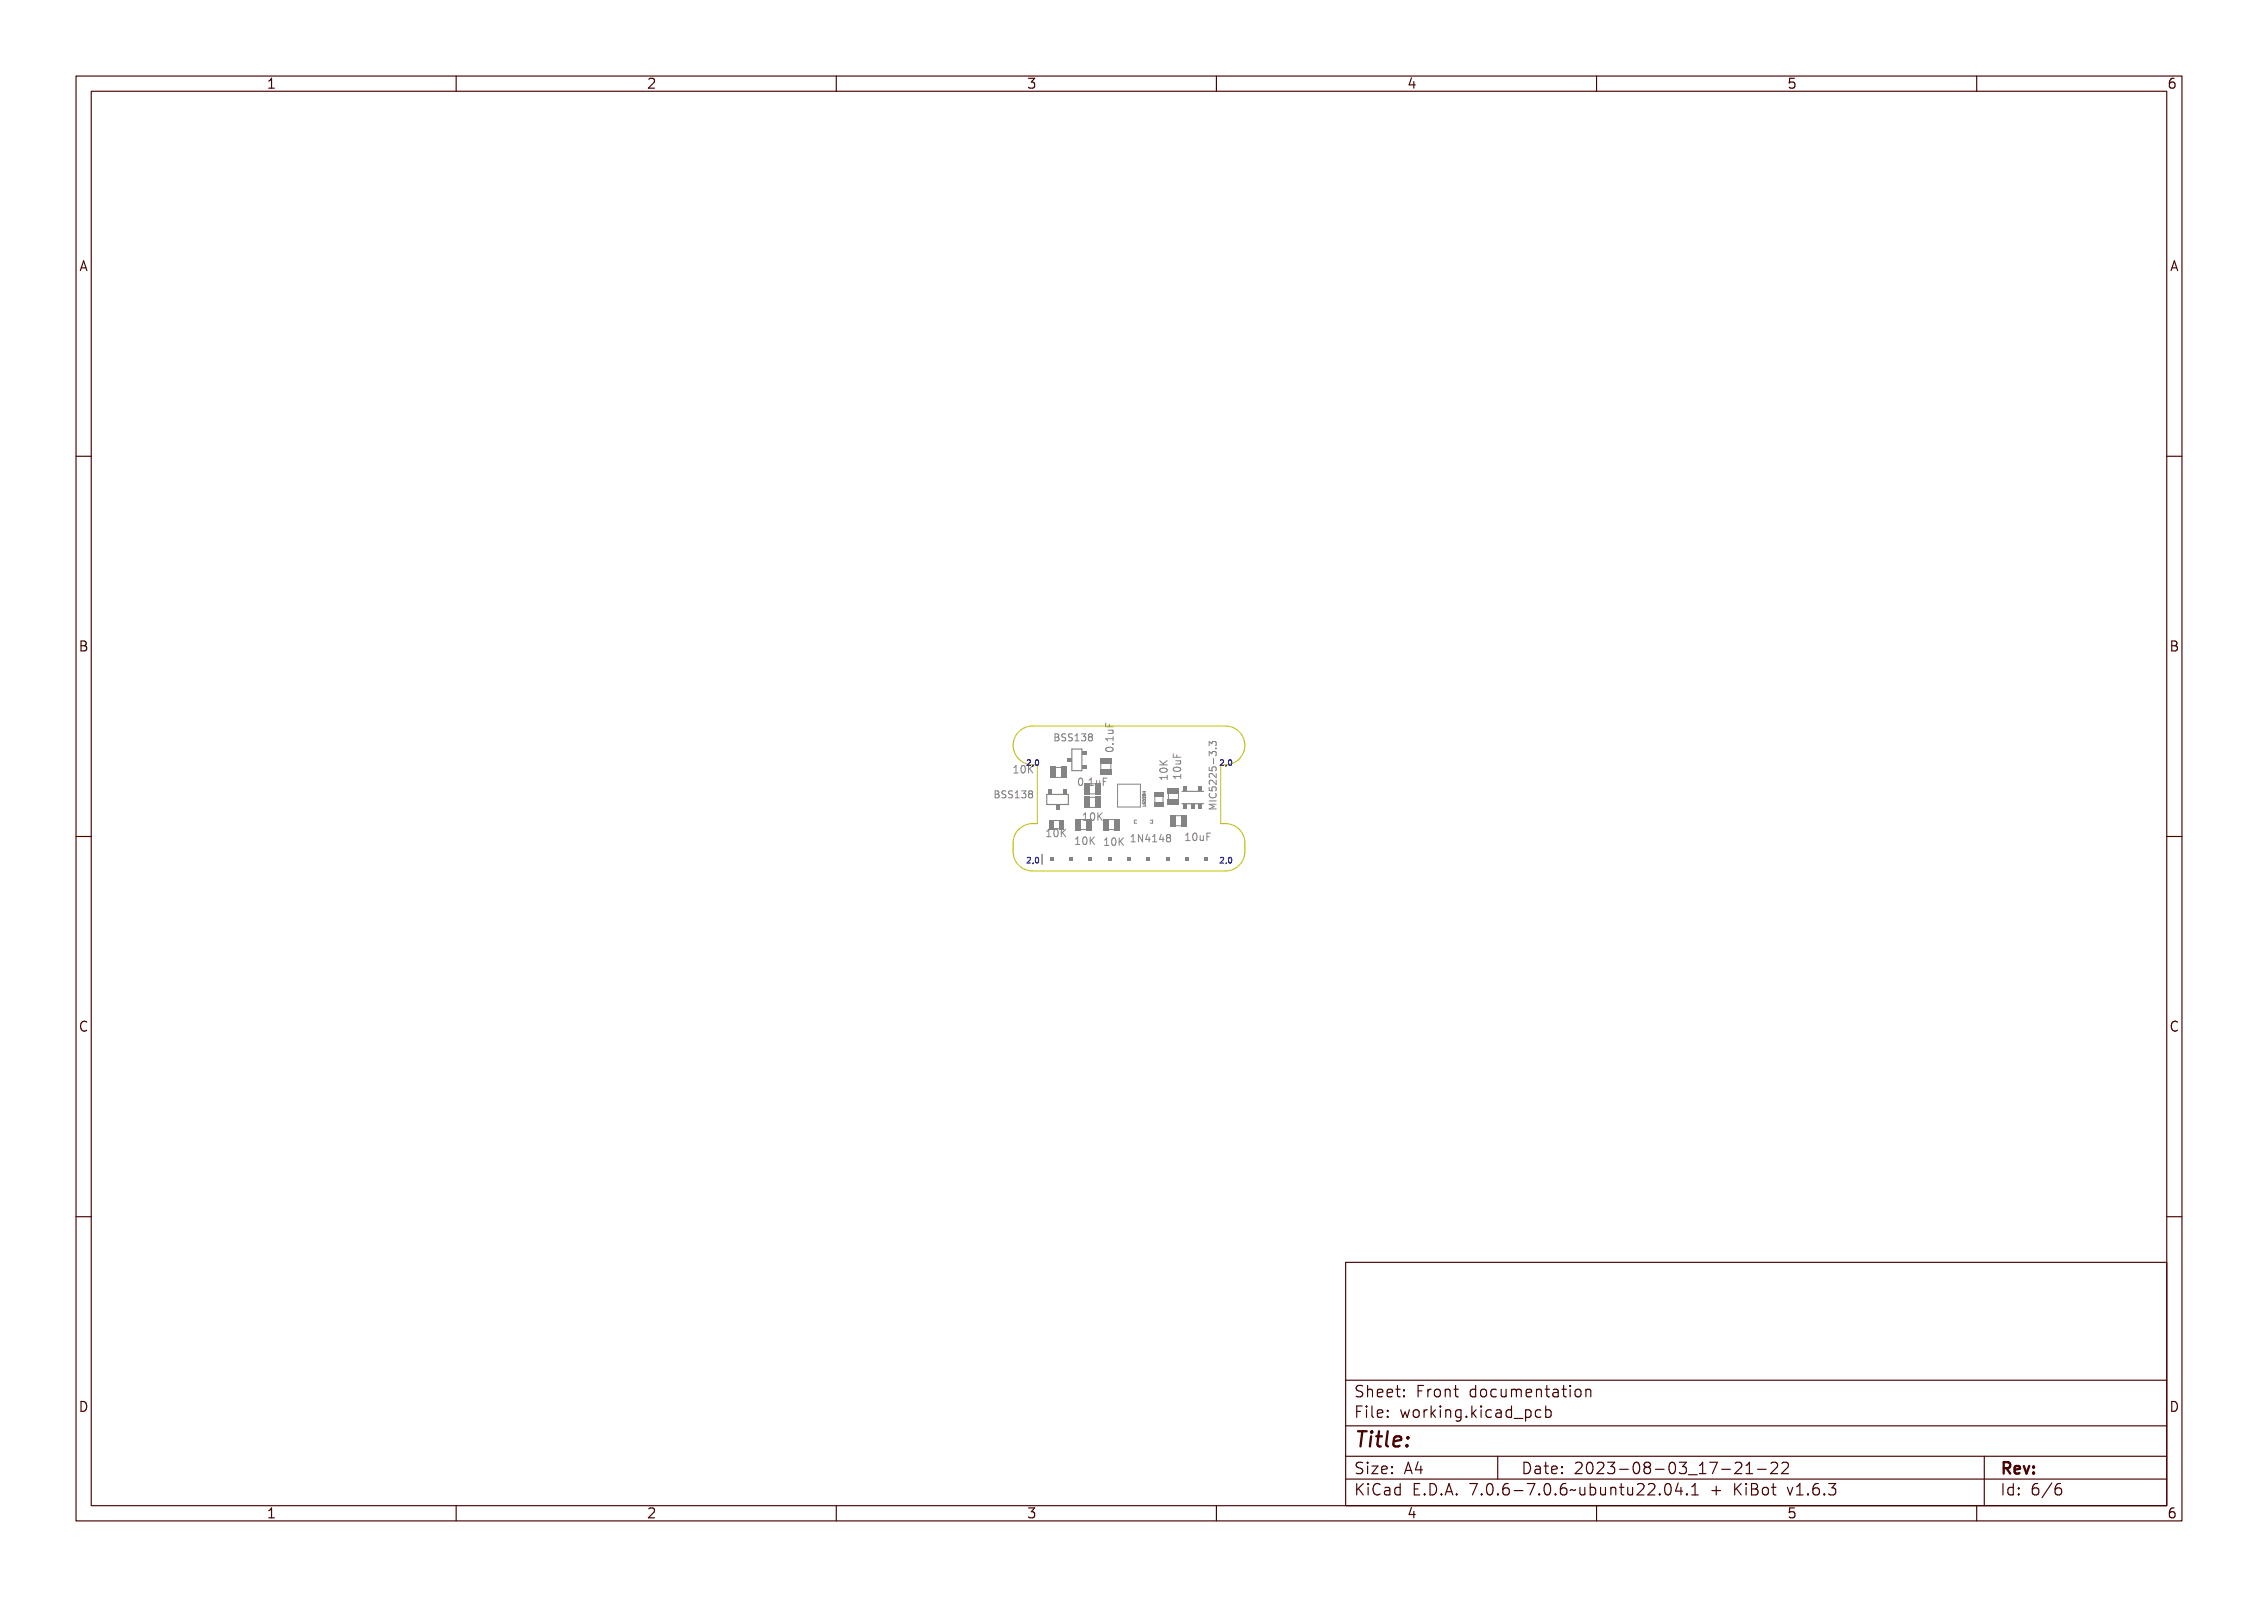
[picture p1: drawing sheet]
<svg xmlns="http://www.w3.org/2000/svg" width="297mm" height="210mm" viewBox="0 0 297 210" stroke-linecap="round" stroke-linejoin="round" font-family="sans-serif">
<defs><g id="words">
<text font-size="2.7" fill="#480000" x="178" y="190.3">Title:</text>
<g font-size="2" fill="#480000">
<text x="178" y="183.7">Sheet: Front documentation</text>
<text x="178" y="186.5">File: working.kicad_pcb</text>
<text x="178" y="193.9">Size: A4</text>
<text x="178" y="196.6">KiCad E.D.A. 7.0.6-7.0.6~ubuntu22.04.1 + KiBot v1.6.3</text>
<text x="200" y="193.9">Date: 2023-08-03_17-21-22</text>
<text x="263" y="196.6">Id: 6/6</text>
<text x="263" y="193.9">Rev:</text>
</g>
<g font-size="1.7" fill="#480000">
<text x="35" y="11.7">1</text>
<text x="85" y="11.7">2</text>
<text x="135" y="11.7">3</text>
<text x="185" y="11.7">4</text>
<text x="235" y="11.7">5</text>
<text x="285" y="11.7">6</text>
<text x="10.5" y="35.7">A</text>
<text x="285.5" y="35.7">A</text>
<text x="10.5" y="85.6">B</text>
<text x="285.5" y="85.6">B</text>
<text x="10.5" y="135.7">C</text>
<text x="285.5" y="135.7">C</text>
<text x="10.5" y="185.6">D</text>
<text x="285.5" y="185.6">D</text>
<text x="35" y="199.7">1</text>
<text x="85" y="199.7">2</text>
<text x="135" y="199.7">3</text>
<text x="185" y="199.7">4</text>
<text x="235" y="199.7">5</text>
<text x="285" y="199.7">6</text>
</g>
<g font-size="1.3" fill="#848484">
<text x="133.7" y="101.7">10K</text>
<text x="141.6" y="103.3">0.1uF</text>
<text x="142.3" y="107.9">10K</text>
<text x="153.6" y="102.7" transform="rotate(-90 153.6 102.7)">10K</text>
<text x="155.3" y="102.6" transform="rotate(-90 155.3 102.6)">10uF</text>
<text x="138" y="110.1">10K</text>
<text x="141.3" y="111.1">10K</text>
<text x="145.1" y="111.2">10K</text>
<text x="148.6" y="110.7">1N4148</text>
<text x="155.7" y="110.6">10uF</text>
</g>
<g font-size="1.2" fill="#848484">
<text x="139.5" y="97.5">BSS138</text>
<text x="131.6" y="105">BSS138</text>
</g>
<g font-size="1" fill="#000084">
<text x="134.9" y="100.8">2,0</text>
<text x="160.3" y="100.8">2,0</text>
<text x="134.9" y="113.6">2,0</text>
<text x="160.3" y="113.6">2,0</text>
</g>
</g></defs>
<g fill="none" stroke="#848484" stroke-width=".13">
<path d="M138.8 96.9h.3M139.1 96.9l.1 .1M139.2 96.5h-.4v.9h.4M139.2 96.9h-.1M139.6 96.6h.3a.22 .22 0 0 1 .2 .1 .22 .22 0 0 1-.1 .3 .25 .25 0 0 1 .2 .3 .25 .25 0 0 1-.3 .2h-.3zM139.7 97h.2a.17 .17 0 0 1 .2 .2 .17 .17 0 0 1-.2 .2h-.2zM139.7 96.7h.2a.14 .14 0 0 1 .1 .1 .14 .14 0 0 1-.1 .1h-.2zM140.4 96.6h.3h.1v.1a.19 .19 0 0 0-.2-.1 .19 .19 0 0 0-.1 .3 .3 .3 0 0 1 .4 .2 .3 .3 0 0 1-.2 .4 .3 .3 0 0 1-.4-.2 .21 .21 0 0 0 .3 .1 .21 .21 0 0 0 .1-.3 .29 .29 0 0 1-.3-.1 .29 .29 0 0 1 0-.4zM141.1 96.6h.3h.2v.1a.19 .19 0 0 0-.3-.1 .19 .19 0 0 0-.1 .3 .3 .3 0 0 1 .4 .2 .3 .3 0 0 1-.2 .4 .3 .3 0 0 1-.3-.2 .21 .21 0 0 0 .3 .1 .21 .21 0 0 0 0-.3 .29 .29 0 0 1-.3-.1 .29 .29 0 0 1 0-.4zM141.9 96.6h.3v.8h.2v.1h-.5v-.1h.2v-.7h-.2zM142.6 96.6a.27 .27 0 0 1 .4 0 .27 .27 0 0 1-.1 .4 .28 .28 0 0 1 .1 .4 .28 .28 0 0 1-.5-.1 .21 .21 0 0 0 .4 .1 .21 .21 0 0 0 0-.4h-.2v-.1h.1a.17 .17 0 0 0 .1-.2 .17 .17 0 0 0-.3 0zM143.4 96.6a.25 .25 0 0 1 .4 0 .25 .25 0 0 1-.1 .4 .26 .26 0 0 1 .1 .4 .26 .26 0 0 1-.4 0 .26 .26 0 0 1 .1-.4l-.2-.1z"/>
<path d="M145.4 95.1v.5h1M145.5 98.4a.58 .58 0 0 1 .9 .2 .56 .56 0 0 1-1-.1zM145.5 97h.8v-.2h.1v.5h-.1v-.2h-.7l.1 .2h-.2zM145.5 95.2h.1v.4h.3v-.4h.1v.4h.4v.1h-.9zM145.6 98.4h.2a.53 .53 0 0 1 .7 .2 .55 .55 0 0 1-.5 .4 .55 .55 0 0 1-.5-.4zM145.6 98.6l.5-.1 .3 .1a.52 .52 0 0 1-.8 0zM145.7 96h.7v.1h-.1a.23 .23 0 0 1 .2 .3 .23 .23 0 0 1-.3 .2h-.5v-.2h.6l.1-.1-.2-.2h-.5zM145.8 96h.6M145.9 95.2v.4M146.3 97.8h.1v.1h-.1zM146.3 96l.1 .2v.2h-.6M146.3 97.8h.1"/>
<path d="M146.4 96.9v.5M146.4 97.1h-1l.3 .3M154.4 99.5h.1v.5h.3v-.4h.1v.4h.4v.1h-.9zM159 98.1v-.6l.4 .3 .1-.3h.4l.1 .2-.1 .4M159 99.4v-.6l.4 .3 .1-.2h.4l.1 .1-.1 .4M159.2 98.7l.2-.1 .1 .2a.28 .28 0 0 1 .5-.1 .28 .28 0 0 1-.1 .5 .21 .21 0 0 0 0-.4 .21 .21 0 0 0-.3 0v.2h-.1v-.1a.17 .17 0 0 0-.3-.1 .17 .17 0 0 0 0 .3h-.1zM159.6 99.7v.7M159.8 99.5h.2v.2h-.2zM159.9 98.4h.1M130.9 104.4h.3M131.2 104.4l.1 .1M131.3 104h-.4v.9h.4"/>
<path d="M131.3 104.4h-.1M131.7 104.1h.3a.22 .22 0 0 1 .3 .1 .22 .22 0 0 1-.2 .3 .25 .25 0 0 1 .2 .3 .25 .25 0 0 1-.3 .2h-.3zM131.8 104.5h.2a.17 .17 0 0 1 .2 .2 .17 .17 0 0 1-.2 .2h-.2zM131.8 104.2h.2a.14 .14 0 0 1 .1 .1 .14 .14 0 0 1-.1 .1h-.2zM132.5 104.1l.3-.1 .2 .1v.1a.19 .19 0 0 0-.3-.1 .19 .19 0 0 0-.1 .3 .3 .3 0 0 1 .4 .2 .3 .3 0 0 1-.2 .4 .3 .3 0 0 1-.4-.2 .21 .21 0 0 0 .3 .1 .21 .21 0 0 0 .1-.3 .29 .29 0 0 1-.3-.1 .29 .29 0 0 1 0-.4zM133.3 104.1l.2-.1 .2 .1v.1a.19 .19 0 0 0-.3-.1 .19 .19 0 0 0 0 .3 .3 .3 0 0 1 .3 .2 .3 .3 0 0 1-.1 .4 .3 .3 0 0 1-.4-.2 .21 .21 0 0 0 .3 .1 .21 .21 0 0 0 .1-.3 .29 .29 0 0 1-.4-.1 .29 .29 0 0 1 .1-.4zM133.4 101.6h.5M133.5 100.9h-.1M133.8 100.8l.4-.1v.9h.2v.1h-.5v-.1h.2v-.8l-.3 .1zM134 104.1h.3v.8h.2v.1h-.5v-.1h.2v-.7h-.2zM134.6 100.8a.28 .28 0 0 1 .4-.1 .28 .28 0 0 1 .2 .3 .53 .53 0 0 1-.3 .7h-.2a.69 .69 0 0 1-.1-.9zM134.7 104.1a.27 .27 0 0 1 .4 0 .27 .27 0 0 1-.1 .4 .28 .28 0 0 1 .1 .4 .28 .28 0 0 1-.4-.1 .21 .21 0 0 0 .3 .1 .21 .21 0 0 0 0-.4h-.2v-.1h.1a.17 .17 0 0 0 .1-.2 .17 .17 0 0 0-.3 0z"/>
<path d="M134.8 100.8h.1a.52 .52 0 0 1 0 .8l-.2-.2zM135.4 100.7h.1v.5l.4-.5h.1l-.3 .4 .4 .6h-.2l-.3-.5-.1 .1v.4h-.1zM135.5 104.1a.25 .25 0 0 1 .4 0 .25 .25 0 0 1-.1 .4 .26 .26 0 0 1 .1 .4 .26 .26 0 0 1-.4 0 .26 .26 0 0 1 .1-.4l-.2-.2zM137.7 110h.5M137.8 109.3h-.1M138.2 109.2l.3-.1v.9h.2v.1h-.5v-.1h.2v-.8l-.2 .1zM139 109.2a.28 .28 0 0 1 .3-.1 .28 .28 0 0 1 .2 .3 .53 .53 0 0 1-.3 .7h-.1a.69 .69 0 0 1-.1-.9zM139.1 109.2h.1a.52 .52 0 0 1 0 .8l-.2-.2zM139.7 109.1h.1v.4l.4-.4h.2l-.4 .4 .4 .6h-.2l-.3-.5-.1 .1v.4h-.1zM141.4 110.2l.4-.1v.9h.2v.1h-.6v-.1h.2v-.8l-.2 .1zM141.8 102.5a.28 .28 0 0 1 .3-.1 .28 .28 0 0 1 .2 .2 .53 .53 0 0 1-.3 .8 .56 .56 0 0 1-.2-.9zM142 102.5a.51 .51 0 0 1 0 .8l-.1-.3z"/>
<path d="M142.2 110.2a.28 .28 0 0 1 .3-.1 .28 .28 0 0 1 .2 .3 .53 .53 0 0 1-.2 .7h-.2a.69 .69 0 0 1-.1-.9zM142.4 110.2h.1a.52 .52 0 0 1 0 .8l-.2-.2zM142.4 107h.4v.8h.2v.1h-.5v-.1h.2v-.7h-.3zM142.7 103.1h.2v.2h-.2zM142.9 110.1h.2v.5l.4-.5h.1l-.4 .4 .4 .6h-.1l-.3-.5-.1 .1v.4h-.2zM143.2 107.1a.28 .28 0 0 1 .4-.2 .28 .28 0 0 1 .2 .3 .53 .53 0 0 1-.3 .7h-.2a.69 .69 0 0 1-.1-.8zM143.4 102.4h.3v.8h.2v.1h-.5v-.1h.2v-.7h-.2zM143.4 107.1l.1-.1a.52 .52 0 0 1 0 .8l-.2-.2zM143.9 107h.2v.4l.4-.4h.1l-.3 .3 .3 .6h-.1l-.3-.5-.1 .1v.4h-.2zM144.1 102.6h.1v.5l.2 .2 .1-.2v-.5h.2v.7h-.2v-.1a.23 .23 0 0 1-.2 .1 .23 .23 0 0 1-.2-.2zM144.9 102.4h.6v.1h-.4v.3h.4v.1h-.4v.4h-.2zM145.2 110.3h.4v.8h.2v.1h-.6v-.1h.2v-.7h-.2z"/>
<path d="M146 110.4a.28 .28 0 0 1 .3-.2 .28 .28 0 0 1 .2 .3 .53 .53 0 0 1-.2 .7h-.2a.69 .69 0 0 1-.1-.8zM146.2 110.4l.1-.1a.52 .52 0 0 1 0 .8l-.2-.2zM146.7 110.3h.2v.4l.4-.4h.1l-.3 .3 .3 .6h-.1l-.3-.5-.1 .1v.4h-.2zM148.7 109.9l.3-.1v.8h.2v.1h-.5v-.1h.2v-.7l-.2 .1zM149.4 109.8h.2l.3 .8v-.8h.1v.9h-.1l-.4-.7v.7h-.1zM150.3 104.3h.4M150.3 104.1h.4M150.3 104.5a.18 .18 0 0 1 .3-.1 .18 .18 0 0 1 .1 .2h-.3zM150.3 105.5a.17 .17 0 0 0 .2 .2 .17 .17 0 0 0 .1-.2l-.1 .1M150.3 105h.1M150.4 105.2a.19 .19 0 0 1 .2 0 .19 .19 0 0 1 .1 .2h-.4zM150.4 106h.3v-.1v.2z"/>
<path d="M150.4 104.4h.3l-.1 .1v.1h.1h-.3h.1v-.1zM150.4 104.8a.17 .17 0 0 1 .2-.1 .17 .17 0 0 1 .1 .2h-.3zM150.4 105.6a.12 .12 0 0 0 .1 .2 .14 .14 0 0 0 .2-.2l-.2 .1v-.1h.2a.17 .17 0 0 1-.1 .2 .17 .17 0 0 1-.2-.2zM150.4 105h.1l.2 .2v-.2v.2l-.2-.1-.1 .1zM150.4 104.8h.3l-.2 .1zM150.4 105.3h.3v.2h-.3zM150.4 105.4h.3v.1h-.3zM150.5 104.1v.2M150.5 109.8h.2v.6h.1v.1h-.1v.2h-.1v-.2h-.4zM150.6 109.9v.5h-.3zM150.7 104.8v.2l-.3-.2-.1 .1v.1M150.7 105.8v.2h-.4"/>
<path d="M151 109.9l.3-.1v.8h.2v.1h-.5v-.1h.2v-.7l-.2 .1zM152.1 109.8h.1v.6h.1v.1h-.1v.2h-.1v-.2h-.4zM152.1 109.9v.5h-.3zM152.6 109.9a.26 .26 0 0 1 .4-.1 .26 .26 0 0 1-.1 .4 .26 .26 0 0 1 .1 .5 .26 .26 0 0 1-.4 0 .26 .26 0 0 1 .1-.5l-.2-.1zM152.6 102.2h.9v-.2h.1v.5h-.1v-.2h-.8l.1 .3h-.1zM152.6 100.4l.4 .3 .6-.4v.2l-.5 .3 .1 .1h.4v.1h-1v-.1h.4l-.4-.4zM152.7 101.5l.6-.1 .2 .1a.52 .52 0 0 1-.8 0zM152.7 101.3l.2-.1a.53 .53 0 0 1 .7 .3 .55 .55 0 0 1-.5 .3 .55 .55 0 0 1-.5-.3zM153.5 110.1l.1 .1M153.5 109.8l.3-.1 .1 .1 .1 .2-.2 .2M153.6 110.2h.2M153.6 110.2h-.1"/>
<path d="M153.8 110.2l.2 .1-.1 .3-.1 .1h-.3M154.4 102.1h.8v-.2h.1v.5h-.1v-.2h-.7l.1 .2h-.2zM154.5 101.2l.2-.1a.53 .53 0 0 1 .7 .3 .55 .55 0 0 1-.5 .3 .55 .55 0 0 1-.5-.3zM154.5 101.3l.5-.1 .3 .2a.52 .52 0 0 1-.8 0zM154.6 100.3h.7v.2h-.1a.23 .23 0 0 1 .1 .3 .23 .23 0 0 1-.2 .1h-.5v-.1h.6l.1-.2-.2-.1h-.5zM155.9 109.7l.3-.1v.9h.2v.1h-.5v-.1h.2v-.8l-.2 .1zM156.7 109.7a.28 .28 0 0 1 .3-.1 .28 .28 0 0 1 .2 .3 .53 .53 0 0 1-.3 .7 .56 .56 0 0 1-.2-.9zM156.8 109.7h.1a.51 .51 0 0 1 0 .8l-.1-.2zM157.4 109.9h.2v.5l.1 .1 .2-.1v-.5h.1v.7h-.1v-.1a.23 .23 0 0 1-.3 .1 .23 .23 0 0 1-.2-.3zM158.2 109.6h.6v.1h-.4v.3h.4v.1h-.4v.5h-.2zM159 105.3h1M159 100.9v.4l.5 .1-.1-.2v-.3l.2-.1 .3 .1 .1 .1-.1 .4"/>
<path d="M159 103.5v.5h.5l-.1-.1v-.3l.2-.1h.3l.1 .1-.1 .4M159.1 106h.9v.1h-.8l.5 .1v.1l-.5 .2h.8v.1h-.9v-.2l.5-.1-.5-.2zM159.1 105.3h.1v.2h.7v-.2h.1v.5h-.1v-.2h-.7v.2h-.1zM159.1 103.9h.1v.3h.2a.33 .33 0 0 1 .4-.4 .33 .33 0 0 1 .2 .5h-.1a.23 .23 0 0 0 0-.3 .23 .23 0 0 0-.3 0 .23 .23 0 0 0 0 .3h-.5zM159.1 101.6h.1v.4h.2a.33 .33 0 0 1 .4-.4 .33 .33 0 0 1 .2 .5h-.1a.23 .23 0 0 0 0-.3 .23 .23 0 0 0-.3-.1 .23 .23 0 0 0 0 .4h-.5zM159.1 104.4a.44 .44 0 0 0 .3 .6 .44 .44 0 0 0 .6-.5l-.1-.1M159.1 104.5h.2l-.1 .2a.34 .34 0 0 0 .4 .3 .34 .34 0 0 0 .3-.5h.1a.42 .42 0 0 1-.1 .5 .42 .42 0 0 1-.5 .1l-.3-.2zM159.2 100.2l.2-.1 .1 .2a.28 .28 0 0 1 .5-.1 .28 .28 0 0 1-.1 .5 .21 .21 0 0 0 0-.4 .21 .21 0 0 0-.3 0v.2h-.1v-.1a.17 .17 0 0 0-.3-.1 .17 .17 0 0 0 0 .3h-.1zM159.2 103.1a.56 .56 0 0 1 .7 .4v-.4h.1v.5l-.3-.2a.25 .25 0 0 0-.2-.2 .25 .25 0 0 0-.3 .2l.1 .2h-.1l-.1-.1zM159.2 102.4a.56 .56 0 0 1 .7 .3v-.4h.1v.6l-.3-.2a.25 .25 0 0 0-.2-.3 .25 .25 0 0 0-.3 .3l.1 .2h-.1l-.1-.2zM159.6 100.9h.1v.4h-.1zM160 105.8h-1l.7 .3-.7 .3h1"/>
<path d="M160 101.7v.6l-.7-.6-.3 .2 .1 .3M160 102.6v.6l-.7-.6-.3 .2 .1 .3"/>
<circle cx="143.6" cy="97.2" r=".18"/>
<circle cx="143.6" cy="96.8" r=".15"/>
<circle cx="146" cy="98.6" r=".09"/>
<circle cx="134.9" cy="101.2" r=".09"/>
<circle cx="135.7" cy="104.7" r=".18"/>
<circle cx="135.7" cy="104.3" r=".15"/>
<circle cx="139.2" cy="109.6" r=".09"/>
<circle cx="142" cy="102.9" r=".09"/>
<circle cx="142.4" cy="110.6" r=".09"/>
<circle cx="143.5" cy="107.4" r=".09"/>
<circle cx="146.3" cy="110.7" r=".09"/>
<circle cx="150.5" cy="104.8" r=".03"/>
<circle cx="152.8" cy="110" r=".16"/>
<circle cx="152.8" cy="110.5" r=".18"/>
<circle cx="153.1" cy="101.5" r=".09"/>
<circle cx="154.9" cy="101.4" r=".09"/>
<circle cx="156.9" cy="110.1" r=".09"/>
</g>
<path d="M137.1 112.4v1.2" fill="none" stroke="#848484" stroke-width=".2"/>
<g fill="#848484">
<path d="M138.1 112.8h.5v.5h-.5z" fill-rule="evenodd"/>
<path d="M140.6 112.8h.5v.5h-.5z" fill-rule="evenodd"/>
<path d="M143.2 112.8h.5v.5h-.5z" fill-rule="evenodd"/>
<path d="M145.7 112.8h.5v.5h-.5z" fill-rule="evenodd"/>
<path d="M148.2 112.8h.6v.5h-.6z" fill-rule="evenodd"/>
<path d="M150.8 112.8h.5v.5h-.5z" fill-rule="evenodd"/>
<path d="M153.3 112.8h.5v.5h-.5z" fill-rule="evenodd"/>
<path d="M155.9 112.8h.5v.5h-.5z" fill-rule="evenodd"/>
<path d="M158.4 112.8h.5v.5h-.5z" fill-rule="evenodd"/>
</g>
<path d="M143.3 106.2h.8M143.3 104.9h.7" fill="none" stroke="#848484" stroke-width=".13"/>
<g fill="#848484">
<path d="M144 104.8h.8v1.4h-.8z" fill-rule="evenodd"/>
<path d="M142.6 104.8h.7v1.4h-.7z" fill-rule="evenodd"/>
</g>
<path d="M149.5 107.9h-.3v.4h.3M151.3 107.9h.3v.4h-.3" fill="none" stroke="#848484" stroke-width=".13"/>
<path d="M155.5 104.1h2.8M155.5 105.7h2.8" fill="none" stroke="#848484" stroke-width=".15"/>
<g fill="#848484">
<path d="M155.7 103.4h.5v.6h-.5z" fill-rule="evenodd"/>
<path d="M155.7 105.7h.5v.7h-.5z" fill-rule="evenodd"/>
<path d="M156.6 105.7h.5v.7h-.5z" fill-rule="evenodd"/>
<path d="M157.6 103.4h.5v.6h-.5z" fill-rule="evenodd"/>
<path d="M157.6 105.7h.5v.7h-.5z" fill-rule="evenodd"/>
</g>
<path d="M138.5 107.9h1" fill="none" stroke="#848484" stroke-width=".13"/>
<g fill="#848484">
<path d="M138 107.8h.6v1.3h-.6z" fill-rule="evenodd"/>
<path d="M139.4 107.8h.6v1.3h-.6z" fill-rule="evenodd"/>
</g>
<path d="M142.2 109.1h.7" fill="none" stroke="#848484" stroke-width=".13"/>
<g fill="#848484">
<path d="M141.4 107.7h.8v1.5h-.8z" fill-rule="evenodd"/>
<path d="M142.9 107.7h.7v1.5h-.7z" fill-rule="evenodd"/>
</g>
<path d="M141 98.5h1.3v2.8h-1.3z" fill="none" stroke="#848484" stroke-width=".15"/>
<g fill="#848484">
<path d="M142.4 100.6h.5v.5h-.5z" fill-rule="evenodd"/>
<path d="M140.3 99.7h.6v.5h-.6z" fill-rule="evenodd"/>
<path d="M142.4 98.8h.5v.4h-.5z" fill-rule="evenodd"/>
</g>
<path d="M143.3 104.4h.8" fill="none" stroke="#848484" stroke-width=".13"/>
<g fill="#848484">
<path d="M142.6 103h.7v1.5h-.7z" fill-rule="evenodd"/>
<path d="M144 103h.8v1.5h-.8z" fill-rule="evenodd"/>
</g>
<path d="M154.6 107.3h.8M154.6 108.6h.8" fill="none" stroke="#848484" stroke-width=".13"/>
<g fill="#848484">
<path d="M153.9 107.2h.7v1.4h-.7z" fill-rule="evenodd"/>
<path d="M155.3 107.2h.8v1.4h-.8z" fill-rule="evenodd"/>
</g>
<path d="M153.7 104.4v.7M155 104.4v.7" fill="none" stroke="#848484" stroke-width=".13"/>
<g fill="#848484">
<path d="M153.6 105.1h1.5v.7h-1.5z" fill-rule="evenodd"/>
<path d="M153.6 103.6h1.5v.8h-1.5z" fill-rule="evenodd"/>
</g>
<path d="M145.8 107.8h.8M145.9 109.1h.7" fill="none" stroke="#848484" stroke-width=".13"/>
<g fill="#848484">
<path d="M145.1 107.7h.8v1.5h-.8z" fill-rule="evenodd"/>
<path d="M146.6 107.7h.7v1.5h-.7z" fill-rule="evenodd"/>
</g>
<path d="M138.8 100.9h.8M138.9 102.2h.7" fill="none" stroke="#848484" stroke-width=".13"/>
<g fill="#848484">
<path d="M138.1 100.8h.8v1.5h-.8z" fill-rule="evenodd"/>
<path d="M139.6 100.8h.7v1.5h-.7z" fill-rule="evenodd"/>
</g>
<path d="M151.9 104.6v1M153 104.6v1" fill="none" stroke="#848484" stroke-width=".13"/>
<g fill="#848484">
<path d="M151.8 104.1h1.3v.6h-1.3z" fill-rule="evenodd"/>
<path d="M151.8 105.5h1.3v.6h-1.3z" fill-rule="evenodd"/>
</g>
<path d="M144.8 100.5v.7M146.1 100.4v.8" fill="none" stroke="#848484" stroke-width=".13"/>
<g fill="#848484">
<path d="M144.7 99.7h1.5v.8h-1.5z" fill-rule="evenodd"/>
<path d="M144.7 101.2h1.5v.7h-1.5z" fill-rule="evenodd"/>
</g>
<path d="M137.7 104.5h2.8v1.3h-2.8z" fill="none" stroke="#848484" stroke-width=".15"/>
<g fill="#848484">
<path d="M139.8 103.8h.5v.6h-.5z" fill-rule="evenodd"/>
<path d="M138.9 105.8h.4v.6h-.4z" fill-rule="evenodd"/>
<path d="M137.9 103.8h.5v.6h-.5z" fill-rule="evenodd"/>
</g>
<path d="M147 103.1h3v3h-3z" fill="none" stroke="#848484" stroke-width=".13"/>
<path d="M135.8 100.6a2.54 2.54 0 0 1-2.5-2.6 2.54 2.54 0 0 1 2.5-2.5h25.4a2.54 2.54 0 0 1 2.5 2.5 2.54 2.54 0 0 1-2.5 2.6M136.4 100.6v7.7a2.64 2.64 0 0 0-3.1 2.5 3.3 3.3 0 0 0 .9 3.2l1 .5h.6h25.4a2.54 2.54 0 0 0 2.5-2.5 3.3 3.3 0 0 0-.9-3.1 2.95 2.95 0 0 0-2.2-.6v-7.7" fill="none" stroke="#c2c200" stroke-width=".13"/>
<g fill="none" stroke="#000084" stroke-width=".13">
<path d="M135 100.1a.26 .26 0 0 1 .4 0 .26 .26 0 0 1-.1 .4l-.2 .2h.3v.1h-.4l.3-.4a.18 .18 0 0 0 0-.3 .18 .18 0 0 0-.3 .1zM135 112.9a.27 .27 0 0 1 .4 .1 .27 .27 0 0 1-.1 .3l-.2 .2h.3v.1h-.4l.3-.4a.18 .18 0 0 0 0-.3 .18 .18 0 0 0-.3 .1zM135.8 100.6h.1v.1l-.2 .2zM135.8 113.4h.1v.1l-.2 .2zM136.3 100.1v-.1a.35 .35 0 0 1 .4 .4 .35 .35 0 0 1-.4 .4l-.1-.2zM136.3 112.9a.35 .35 0 0 1 .4 .3 .35 .35 0 0 1-.4 .4l-.1-.2zM136.4 100.1a.3 .3 0 0 1 .2 .3 .3 .3 0 0 1-.2 .3l-.1-.3zM136.4 112.9a.3 .3 0 0 1 .2 .3 .3 .3 0 0 1-.2 .3l-.1-.3zM160.4 100.1a.26 .26 0 0 1 .4 0 .26 .26 0 0 1-.1 .4l-.2 .2h.3v.1h-.4l.3-.4a.18 .18 0 0 0 0-.3 .18 .18 0 0 0-.3 .1zM160.4 112.9a.27 .27 0 0 1 .4 .1 .27 .27 0 0 1-.1 .3l-.2 .2h.3v.1h-.4l.3-.4a.18 .18 0 0 0 0-.3 .18 .18 0 0 0-.3 .1zM161.2 100.6h.1v.1l-.2 .2zM161.2 113.4h.1v.1l-.2 .2z"/>
<path d="M161.7 100.1v-.1a.35 .35 0 0 1 .4 .4 .35 .35 0 0 1-.4 .4l-.1-.2zM161.7 112.9a.35 .35 0 0 1 .4 .3 .35 .35 0 0 1-.4 .4l-.1-.2zM161.8 100.1a.3 .3 0 0 1 .2 .3 .3 .3 0 0 1-.2 .3l-.1-.3zM161.8 112.9a.3 .3 0 0 1 .2 .3 .3 .3 0 0 1-.2 .3l-.1-.3z"/>
<circle cx="136.4" cy="100.4" r=".06"/>
<circle cx="136.4" cy="113.2" r=".06"/>
<circle cx="161.8" cy="113.2" r=".06"/>
<circle cx="161.8" cy="100.4" r=".06"/>
</g>
<g fill="none" stroke="#480000" stroke-width=".15">
<path d="M10 10h277v190h-277zM12 12h273v186h-273zM60 10v2M110 10v2M160 10v2M210 10v2M260 10v2M10 60h2M285 60h2M10 110h2M285 110h2M10 160h2"/>
<path d="M285 160h2M177 166h108v32h-108zM60 198v2M110 198v2M160 198v2M177 181.5h108M177 187.5h108M177 191.5h108M177 194.5h108M178.1 195.2h.2v.6l.6-.6h.3l-.6 .6 .6 .8h-.2l-.5-.7-.2 .2v.5h-.2zM178.2 185h.9v.2h-.7v.4h.6v.2h-.6v.7h-.2zM178.3 182.4l.5-.1h.2v.2a.34 .34 0 0 0-.4-.1 .34 .34 0 0 0-.2 .4 .62 .62 0 0 1 .6 .7 .71 .71 0 0 1-.8 .2v-.2a.4 .4 0 0 0 .4 .1 .4 .4 0 0 0 .3-.3l-.4-.2a.4 .4 0 0 1-.3-.3 .4 .4 0 0 1 .1-.4z"/>
<path d="M178.3 192.5l.5-.1h.2v.2a.34 .34 0 0 0-.4-.1 .34 .34 0 0 0-.2 .4 .62 .62 0 0 1 .6 .7 .71 .71 0 0 1-.8 .2v-.2a.4 .4 0 0 0 .4 .1 .4 .4 0 0 0 .3-.3l-.4-.2a.4 .4 0 0 1-.3-.3 .4 .4 0 0 1 .1-.4zM179.4 182.2h.2v.6a.35 .35 0 0 1 .4-.1 .35 .35 0 0 1 .2 .4v.6h-.2v-.8l-.2-.1a.28 .28 0 0 0-.2 .3v.6h-.2zM179.5 185.4h.4v.9h.4v.2h-.9v-.2h.3v-.8h-.2zM179.5 192.8h.4v.9h.4v.1h-.9v-.1h.3v-.8h-.2zM179.5 195.6h.4v.9h.4v.1h-.9v-.1h.3v-.8h-.2zM179.7 184.9h.2v.3h-.2zM179.7 192.3h.2v.3h-.2zM179.7 195.1h.2v.3h-.2zM180.6 184.9h.4v1.3l.1 .1h.3v.2a.4 .4 0 0 1-.5-.4v-1h-.3zM180.6 192.8h.8v.1l-.6 .8h.6v.1h-.8v-.1l.6-.8h-.6zM180.7 182.8a.49 .49 0 0 1 .6-.1 .49 .49 0 0 1 .2 .5h-.8a.42 .42 0 0 0 .3 .4 .42 .42 0 0 0 .4-.1v.2a.6 .6 0 0 1-.8-.1 .6 .6 0 0 1 .1-.8zM180.7 195.4l.3-.2h.2h.3v.2a.43 .43 0 0 0-.6 0 .43 .43 0 0 0-.2 .5 .43 .43 0 0 0 .2 .5 .43 .43 0 0 0 .6 0v.2a.62 .62 0 0 1-.7 0 .62 .62 0 0 1-.3-.7z"/>
<path d="M180.8 182.9l.2-.1a.27 .27 0 0 1 .3 .3h-.6zM181.8 195.6a.5 .5 0 0 1 .6-.1 .5 .5 0 0 1 .2 .5v.6h-.1v-.1a.38 .38 0 0 1-.5 .2 .38 .38 0 0 1-.2-.5 .38 .38 0 0 1 .4-.2h.3a.35 .35 0 0 0-.3-.4 .35 .35 0 0 0-.4 .2zM181.9 182.8a.49 .49 0 0 1 .6-.1 .49 .49 0 0 1 .2 .5h-.8a.42 .42 0 0 0 .3 .4 .42 .42 0 0 0 .5-.1v.2a.6 .6 0 0 1-.9-.1 .6 .6 0 0 1 .1-.8zM181.9 185.5a.49 .49 0 0 1 .6-.1 .49 .49 0 0 1 .2 .5h-.8a.42 .42 0 0 0 .3 .4 .42 .42 0 0 0 .5-.1v.2a.6 .6 0 0 1-.9-.1 .6 .6 0 0 1 .1-.8zM181.9 192.9a.49 .49 0 0 1 .6-.1 .49 .49 0 0 1 .2 .5h-.8a.42 .42 0 0 0 .3 .4 .42 .42 0 0 0 .5-.1v.2a.6 .6 0 0 1-.9-.1 .6 .6 0 0 1 .1-.8zM182 196.2l.5-.1a.31 .31 0 0 1-.2 .4 .31 .31 0 0 1-.4-.1zM182 182.9l.2-.1a.27 .27 0 0 1 .3 .3h-.6zM182 185.6l.2-.1a.27 .27 0 0 1 .3 .3h-.6zM182 193l.2-.1a.27 .27 0 0 1 .3 .3h-.6zM183 195.7l.4-.2 .2 .2v-.6h.2v1.5h-.2v-.1a.42 .42 0 0 1-.5 .1 .42 .42 0 0 1-.2-.5zM183.2 195.8a.23 .23 0 0 1 .4 0v.3a.33 .33 0 0 1-.2 .4 .48 .48 0 0 1-.2-.7zM183.2 182.3h.2v.4h.4v.1h-.4v.7l.1 .1h.3v.1a.41 .41 0 0 1-.6-.3v-.6h-.3v-.1h.3z"/>
<path d="M183.3 185.4h.2v.3h-.2zM183.3 186.2h.2v.3h-.2zM183.3 192.8h.2v.3h-.2zM183.3 193.6h.2v.2h-.2zM184.5 182.7h.2v.3h-.2zM184.5 183.5h.2v.2h-.2zM185.2 185.4h.2l.2 .8 .1-.5h.2l.2 .5 .1-.8h.2l-.2 1.1h-.2l-.2-.7-.2 .7h-.1zM185.4 195.2h.9v.2h-.7v.4h.6v.2h-.6v.5h.7v.1h-.9zM185.7 192.4h.2l.5 1.4h-.2l-.1-.3h-.5l-.1 .3h-.2zM185.8 192.6l.2 .7h-.4zM186.6 182.3h.9v.2h-.7v.4h.6v.2h-.6v.6h-.2zM186.7 185.5a.56 .56 0 0 1 .8 .2 .56 .56 0 0 1-.3 .7 .57 .57 0 0 1-.6-.2 .57 .57 0 0 1 .1-.7z"/>
<path d="M186.8 185.6a.26 .26 0 0 1 .3-.1 .26 .26 0 0 1 .2 .2v.2a.33 .33 0 0 1-.3 .4l-.2-.2zM186.9 196.4h.2v.2h-.2zM187.1 192.4h.2v.9h.2v.2h-.2v.3h-.2v-.3h-.6v-.2zM187.1 192.6v.7h-.4zM187.8 195.2a.76 .76 0 0 1 .9 .7 .76 .76 0 0 1-.9 .7zM188 195.4a.5 .5 0 0 1 .5 .2 .5 .5 0 0 1 0 .5 .39 .39 0 0 1-.5 .4zM188 182.7h.2v.2a.41 .41 0 0 1 .6-.2v.2a.37 .37 0 0 0-.5-.1 .37 .37 0 0 0-.1 .4v.5h-.2zM188 185.4h.2v.2a.41 .41 0 0 1 .6-.2v.2a.37 .37 0 0 0-.5-.1 .37 .37 0 0 0-.1 .4v.6h-.2zM189.1 184.9h.1v.9l.5-.4h.2l-.4 .4 .5 .7h-.2l-.4-.6-.2 .1v.5h-.1zM189.1 182.8a.56 .56 0 0 1 .8 .2 .56 .56 0 0 1-.3 .7 .57 .57 0 0 1-.6-.2 .57 .57 0 0 1 .1-.7zM189.2 182.9a.26 .26 0 0 1 .3-.1 .26 .26 0 0 1 .2 .2v.2a.33 .33 0 0 1-.3 .4l-.2-.2zM189.3 196.4h.3v.2h-.3z"/>
<path d="M190.2 182.7h.2v.1a.35 .35 0 0 1 .4-.1 .35 .35 0 0 1 .3 .4v.6h-.2v-.8l-.2-.1a.28 .28 0 0 0-.3 .3v.6h-.2zM190.3 185.4h.4v.9h.4v.2h-.9v-.2h.4v-.8h-.3zM190.5 195.2h.3l.4 1.4h-.2l-.1-.3h-.5l-.1 .3h-.2zM190.6 184.9h.1v.3h-.1zM190.6 195.4l.2 .7h-.4zM191.4 185.4h.2v.1a.35 .35 0 0 1 .4-.1 .35 .35 0 0 1 .3 .4v.7h-.2v-.9l-.2-.1a.28 .28 0 0 0-.3 .3v.7h-.2zM191.7 182.3h.1v.4h.4v.1h-.4v.7l.1 .1h.3v.1a.41 .41 0 0 1-.5-.3v-.6h-.3v-.1h.3zM191.7 196.4h.3v.2h-.3zM192.7 185.5l.3-.2 .3 .2v-.1h.2v1a.53 .53 0 0 1-.8 .4v-.2a.36 .36 0 0 0 .4 .1 .36 .36 0 0 0 .2-.4l-.2 .1a.51 .51 0 0 1-.5-.2 .51 .51 0 0 1 0-.5zM192.8 185.6a.25 .25 0 0 1 .3-.1 .25 .25 0 0 1 .2 .2v.2a.32 .32 0 0 1-.3 .4 .47 .47 0 0 1-.2-.7zM193.8 195.2h.9l-.5 1.4h-.2l.5-1.2h-.7zM193.9 182.8l.3-.2 .3 .2v-.6h.2v1.5h-.2v-.1a.42 .42 0 0 1-.6 .1 .42 .42 0 0 1-.1-.5z"/>
<path d="M194.1 182.8a.42 .42 0 0 1 .4 .4 .42 .42 0 0 1-.3 .4 .48 .48 0 0 1-.1-.8zM194.1 186.2h.3v.3h-.3zM195.1 184.9h.2v.9l.4-.4h.3l-.5 .4 .5 .7h-.2l-.4-.6-.1 .1v.5h-.2zM195.1 182.8a.56 .56 0 0 1 .8 .2 .56 .56 0 0 1-.3 .7 .57 .57 0 0 1-.6-.2 .57 .57 0 0 1 .1-.7zM195.2 182.9a.26 .26 0 0 1 .3-.1 .26 .26 0 0 1 .2 .2v.2a.33 .33 0 0 1-.3 .4l-.2-.2zM195.3 196.4h.3v.2h-.3zM196.3 185.4h.5v.9h.3v.2h-.9v-.2h.4v-.8h-.3zM196.3 195.4a.45 .45 0 0 1 .5-.2 .45 .45 0 0 1 .3 .5v.5a.46 .46 0 0 1-.5 .5 .46 .46 0 0 1-.4-.5zM196.4 182.8l.5-.2 .2 .1v.2a.4 .4 0 0 0-.6 0 .4 .4 0 0 0 0 .6 .4 .4 0 0 0 .6 0v.2a.58 .58 0 0 1-.8-.1 .58 .58 0 0 1 .1-.8zM196.5 195.4a.39 .39 0 0 1 .4 .5v.2a.29 .29 0 0 1-.3 .4 .29 .29 0 0 1-.2-.4v-.5zM196.6 184.9h.2v.3h-.2zM197 191.5v3"/>
<path d="M197.4 182.7h.2v.8l.2 .1a.28 .28 0 0 0 .3-.3v-.6h.2v1h-.2v-.1a.35 .35 0 0 1-.4 .2 .35 .35 0 0 1-.3-.5zM197.6 185.5l.5-.2 .2 .1v.2a.4 .4 0 0 0-.6 0 .4 .4 0 0 0 0 .6 .4 .4 0 0 0 .6 0v.2a.58 .58 0 0 1-.8-.1 .58 .58 0 0 1 .1-.8zM197.7 196.4h.3v.2h-.3zM198.6 182.7h.1a.21 .21 0 0 1 .2-.1 .21 .21 0 0 1 .2 .2l.2-.2 .1 .1a1.27 1.27 0 0 1 .2 1h-.2v-.8l-.1-.1-.2 .1v.8h-.1v-.8l-.2-.1-.1 .1v.8h-.1zM198.7 185.4a.5 .5 0 0 1 .5-.1 .5 .5 0 0 1 .3 .5v.7h-.2v-.2a.38 .38 0 0 1-.5 .2 .38 .38 0 0 1-.2-.5 .38 .38 0 0 1 .5-.2h.2a.35 .35 0 0 0-.3-.4 .35 .35 0 0 0-.3 .2zM198.7 195.4l.3-.2h.2h.2v.2a.43 .43 0 0 0-.5 0 .43 .43 0 0 0-.1 .5 .44 .44 0 0 1 .6-.1 .44 .44 0 0 1 .1 .6 .47 .47 0 0 1-.6 .3 .47 .47 0 0 1-.3-.5v-.5zM198.8 186l.5-.1a.31 .31 0 0 1-.1 .4 .31 .31 0 0 1-.4-.1zM198.9 195.9a.3 .3 0 0 1 .4 .3 .3 .3 0 0 1-.4 .2l-.1-.2zM199.9 185.5l.3-.2 .3 .2v-.6h.2v1.6h-.2v-.2a.42 .42 0 0 1-.5 .1 .42 .42 0 0 1-.2-.5zM199.9 182.8a.49 .49 0 0 1 .6-.1 .49 .49 0 0 1 .2 .5h-.7a.42 .42 0 0 0 .2 .4 .42 .42 0 0 0 .5-.1v.2a.6 .6 0 0 1-.8-.1 .6 .6 0 0 1 0-.8zM200 196h.5v.2h-.5zM200 185.6a.23 .23 0 0 1 .4 0l.1 .3a.33 .33 0 0 1-.3 .4 .48 .48 0 0 1-.2-.7z"/>
<path d="M200.1 182.9l.2-.1a.27 .27 0 0 1 .3 .3h-.6zM200.1 192.4a.76 .76 0 0 1 1 .7 .76 .76 0 0 1-1 .7zM200.3 192.6a.5 .5 0 0 1 .5 .2 .5 .5 0 0 1 .1 .5 .39 .39 0 0 1-.6 .4zM200.9 186.8h1.2v.1h-1.2zM201 195.2h.9l-.5 1.4h-.2l.5-1.2h-.7zM201.1 182.7h.1v.1a.35 .35 0 0 1 .5-.1 .35 .35 0 0 1 .2 .4v.6h-.2v-.8l-.2-.1a.28 .28 0 0 0-.3 .3v.6h-.1zM201.4 192.8a.5 .5 0 0 1 .6-.1 .5 .5 0 0 1 .2 .5v.6h-.1v-.1a.38 .38 0 0 1-.5 .2 .38 .38 0 0 1-.2-.5 .38 .38 0 0 1 .4-.2h.3a.35 .35 0 0 0-.3-.4 .35 .35 0 0 0-.4 .2zM201.6 193.4l.5-.1a.31 .31 0 0 1-.2 .4 .31 .31 0 0 1-.4-.1zM202.2 185.4h.2v.1a.42 .42 0 0 1 .6-.1 .42 .42 0 0 1 .1 .5 .42 .42 0 0 1-.1 .5 .42 .42 0 0 1-.6-.1v.6h-.2zM202.5 182.3h.2v.4h.4v.1h-.4v.7l.1 .1h.3v.1a.41 .41 0 0 1-.6-.3v-.6h-.3v-.1h.3zM202.5 185.6a.24 .24 0 0 1 .3-.1 .24 .24 0 0 1 .1 .2l.1 .2a.32 .32 0 0 1-.3 .4 .48 .48 0 0 1-.2-.7zM202.5 196.4h.3v.2h-.3z"/>
<path d="M202.8 192.4h.2v.4h.4v.1h-.4v.7l.1 .1h.3v.1a.41 .41 0 0 1-.6-.3v-.6h-.3v-.1h.3zM203.5 182.7a.5 .5 0 0 1 .5-.1 .5 .5 0 0 1 .3 .5v.6h-.2v-.1a.38 .38 0 0 1-.5 .2 .38 .38 0 0 1-.2-.5 .38 .38 0 0 1 .5-.2h.2a.35 .35 0 0 0-.2-.4 .35 .35 0 0 0-.4 .2zM203.5 195.4a.45 .45 0 0 1 .6-.2 .45 .45 0 0 1 .2 .5v.5a.46 .46 0 0 1-.4 .5 .46 .46 0 0 1-.5-.5zM203.6 185.5l.5-.2 .2 .1v.2a.4 .4 0 0 0-.5 0 .4 .4 0 0 0 0 .6 .4 .4 0 0 0 .5 0v.2a.58 .58 0 0 1-.8-.1 .58 .58 0 0 1 .1-.8zM203.7 183.3l.4-.1a.31 .31 0 0 1-.1 .4 .31 .31 0 0 1-.4-.1zM203.7 195.4a.39 .39 0 0 1 .4 .5v.2a.29 .29 0 0 1-.2 .4 .29 .29 0 0 1-.3-.4v-.5zM203.9 192.9a.49 .49 0 0 1 .6-.1 .49 .49 0 0 1 .2 .5h-.8a.42 .42 0 0 0 .3 .4 .42 .42 0 0 0 .5-.1v.2a.6 .6 0 0 1-.9-.1 .6 .6 0 0 1 .1-.8zM204 193l.2-.1a.27 .27 0 0 1 .3 .3h-.6zM204.7 184.9h.1v.6a.41 .41 0 0 1 .6-.1 .41 .41 0 0 1 .2 .5 .42 .42 0 0 1-.2 .5 .42 .42 0 0 1-.6-.1v.2h-.1zM204.9 182.3h.2v.4h.4v.1h-.4v.7l.1 .1h.3v.1a.41 .41 0 0 1-.6-.3v-.6h-.3v-.1h.3zM204.9 185.6a.24 .24 0 0 1 .3-.1 .24 .24 0 0 1 .2 .2v.2a.32 .32 0 0 1-.3 .4 .48 .48 0 0 1-.2-.7zM204.9 196.4h.3v.2h-.3z"/>
<path d="M205.3 192.8h.2v.3h-.2zM205.3 193.6h.2v.2h-.2zM205.9 182.7h.5v.9h.3v.1h-.9v-.1h.4v-.8h-.3zM205.9 195.4l.3-.2h.2h.2v.2a.43 .43 0 0 0-.5 0 .43 .43 0 0 0-.1 .5 .44 .44 0 0 1 .6-.1 .44 .44 0 0 1 .1 .6 .47 .47 0 0 1-.5 .3 .47 .47 0 0 1-.4-.5v-.5zM206.1 195.9a.3 .3 0 0 1 .5 .3 .3 .3 0 0 1-.5 .2l-.1-.2zM206.2 182.2h.2v.3h-.2zM207 196l.3-.1 .5 .1 .2-.1a.32 .32 0 0 1-.5 .2h-.3l-.2 .1zM207.1 182.8a.56 .56 0 0 1 .8 .2 .56 .56 0 0 1-.2 .7 .57 .57 0 0 1-.7-.2 .57 .57 0 0 1 .1-.7zM207.3 182.9a.26 .26 0 0 1 .2-.1 .26 .26 0 0 1 .2 .2l.1 .2a.33 .33 0 0 1-.3 .4l-.3-.2zM207.4 192.5a.5 .5 0 0 1 .7 0 .5 .5 0 0 1-.1 .7l-.4 .5h.7v.1h-.9v-.1l.2-.3a.72 .72 0 0 0 .4-.8l-.3-.1-.3 .2zM208.3 182.7h.1v.1a.35 .35 0 0 1 .5-.1 .35 .35 0 0 1 .2 .4v.6h-.2v-.8l-.2-.1a.28 .28 0 0 0-.3 .3v.6h-.1zM208.3 195.6h.1l.1 .8 .2 .1a.28 .28 0 0 0 .2-.3v-.6h.2v1h-.2v-.1a.35 .35 0 0 1-.4 .2 .35 .35 0 0 1-.2-.5z"/>
<path d="M208.7 192.6a.45 .45 0 0 1 .5-.2 .45 .45 0 0 1 .3 .5v.5a.46 .46 0 0 1-.5 .5 .46 .46 0 0 1-.4-.5zM208.9 192.6a.39 .39 0 0 1 .4 .5v.2a.29 .29 0 0 1-.3 .4 .29 .29 0 0 1-.2-.4v-.5zM209.5 195.1h.2v.6a.41 .41 0 0 1 .5-.1 .41 .41 0 0 1 .2 .5 .42 .42 0 0 1-.2 .5 .42 .42 0 0 1-.5-.1v.1h-.2zM209.7 195.8a.24 .24 0 0 1 .3-.1 .24 .24 0 0 1 .2 .2v.2a.32 .32 0 0 1-.3 .4 .48 .48 0 0 1-.2-.7zM209.8 192.5a.5 .5 0 0 1 .7 0 .5 .5 0 0 1-.1 .7l-.4 .5h.7v.1h-.9v-.1l.2-.3a.72 .72 0 0 0 .4-.8l-.3-.1-.3 .2zM210 198v2M210.7 195.6h.2v.8l.2 .1a.28 .28 0 0 0 .2-.3v-.6h.2v1h-.2v-.1a.35 .35 0 0 1-.4 .2 .35 .35 0 0 1-.2-.5zM211 192.4a.49 .49 0 0 1 .6 0 .49 .49 0 0 1 .2 .6l-.2 .1a.45 .45 0 0 1 .2 .6 .45 .45 0 0 1-.6 .2l-.2-.1v-.2a.37 .37 0 0 0 .5 .1 .37 .37 0 0 0 .1-.5h-.4v-.2a.28 .28 0 0 0 .4-.1 .28 .28 0 0 0 0-.3 .28 .28 0 0 0-.4 0h-.2zM211.9 195.6h.2v.1a.35 .35 0 0 1 .4-.1 .35 .35 0 0 1 .2 .4v.6h-.2v-.8l-.2-.1a.28 .28 0 0 0-.2 .3v.6h-.2zM212.4 193.2h.5v.2h-.5zM213.3 195.2h.2v.4h.4v.1h-.4v.7l.1 .1h.3v.1a.41 .41 0 0 1-.6-.3v-.6h-.3v-.1h.3zM213.5 192.6a.45 .45 0 0 1 .5-.2 .45 .45 0 0 1 .3 .5v.5a.46 .46 0 0 1-.5 .5 .46 .46 0 0 1-.4-.5z"/>
<path d="M213.7 192.6a.39 .39 0 0 1 .4 .5v.2a.29 .29 0 0 1-.3 .4 .29 .29 0 0 1-.2-.4v-.5zM214.3 195.6h.2v.8l.2 .1a.28 .28 0 0 0 .2-.3v-.6h.2v1h-.2v-.1a.35 .35 0 0 1-.4 .2 .35 .35 0 0 1-.2-.5zM214.7 192.5a.41 .41 0 0 1 .6-.1 .41 .41 0 0 1 0 .6l-.1 .1a.43 .43 0 0 1 .3 .6 .43 .43 0 0 1-.7 .2 .41 .41 0 0 1-.2-.4 .41 .41 0 0 1 .3-.4l-.3-.2zM215.5 195.3a.5 .5 0 0 1 .7 0 .5 .5 0 0 1-.1 .7l-.4 .5h.6v.1h-.9v-.1l.3-.3a.72 .72 0 0 0 .3-.8l-.2-.1-.3 .2zM216 193.2h.5v.2h-.5zM216.7 195.3a.5 .5 0 0 1 .7 0 .5 .5 0 0 1-.1 .7l-.4 .5h.6v.1h-.9v-.1l.3-.3a.72 .72 0 0 0 .3-.8l-.2-.1-.3 .2zM217.1 192.6a.45 .45 0 0 1 .5-.2 .45 .45 0 0 1 .3 .5v.5a.46 .46 0 0 1-.5 .5 .46 .46 0 0 1-.4-.5zM217.3 192.6a.39 .39 0 0 1 .4 .5v.2a.29 .29 0 0 1-.3 .4 .29 .29 0 0 1-.2-.4v-.5zM218.2 196.4h.2v.2h-.2zM218.2 192.4a.49 .49 0 0 1 .6 0 .49 .49 0 0 1 .2 .6l-.2 .1a.45 .45 0 0 1 .2 .6 .45 .45 0 0 1-.6 .2l-.2-.1v-.2a.37 .37 0 0 0 .5 .1 .37 .37 0 0 0 .1-.5h-.4v-.2a.28 .28 0 0 0 .4-.1 .28 .28 0 0 0 0-.3 .28 .28 0 0 0-.4 0h-.2zM219.2 195.4a.45 .45 0 0 1 .5-.2 .45 .45 0 0 1 .3 .5v.5a.46 .46 0 0 1-.5 .5 .46 .46 0 0 1-.4-.5zM219.2 194.2h1.3v.1h-1.3z"/>
<path d="M219.4 195.4a.39 .39 0 0 1 .4 .5v.2a.29 .29 0 0 1-.3 .4 .29 .29 0 0 1-.3-.4l.1-.5zM220.7 192.5l.5-.1v1.3h.3v.1h-.8v-.1h.3v-1.1h-.3zM220.8 195.2h.2v.9h.2v.2h-.2v.3h-.2v-.3h-.6v-.2zM220.8 195.4v.7h-.4zM221.8 196.4h.2v.2h-.2zM221.8 192.4h.9l-.5 1.4h-.2l.5-1.2h-.7zM222.8 195.3l.5-.1v1.3h.3v.1h-.8v-.1h.3v-1.1h-.3zM223.2 193.2h.5v.2h-.5zM224.2 192.5a.5 .5 0 0 1 .8 0 .5 .5 0 0 1-.2 .7l-.4 .5h.7v.1h-.9v-.1l.2-.3a.72 .72 0 0 0 .4-.8l-.3-.1-.3 .2zM225.4 195.5h.2v.4h.4v.2h-.4v.4h-.2v-.4h-.4v-.2h.4zM225.5 192.5l.5-.1v1.3h.3v.1h-.8v-.1h.3v-1.1h-.3zM226.8 193.2h.5v.2h-.5z"/>
<path d="M227.5 195.2h.2v.6l.6-.6h.2l-.6 .6 .6 .8h-.2l-.5-.7-.1 .2v.5h-.2zM227.8 192.5a.5 .5 0 0 1 .8 0 .5 .5 0 0 1-.2 .7l-.4 .5h.7v.1h-.9v-.1l.2-.3a.72 .72 0 0 0 .4-.8l-.3-.1-.3 .2zM228.8 195.6h.4v.9h.4v.1h-.9v-.1h.4v-.8h-.3zM229 192.5a.5 .5 0 0 1 .8 0 .5 .5 0 0 1-.2 .7l-.4 .5h.7v.1h-.9v-.1l.2-.3a.72 .72 0 0 0 .4-.8l-.3-.1-.3 .2zM229.1 195.1h.1v.3h-.1zM229.9 195.2h.4a.35 .35 0 0 1 .5 .2 .35 .35 0 0 1-.3 .5 .41 .41 0 0 1 .3 .5 .41 .41 0 0 1-.5 .2h-.4zM230.1 196h.2a.27 .27 0 0 1 .3 .2 .27 .27 0 0 1-.3 .3h-.2zM230.1 195.4h.2a.23 .23 0 0 1 .3 .2 .23 .23 0 0 1-.3 .2h-.2zM231.2 193.2h1.1M231.2 195.7a.56 .56 0 0 1 .8 .2 .56 .56 0 0 1-.3 .7 .57 .57 0 0 1-.6-.2 .57 .57 0 0 1 .1-.7zM231.3 195.8a.26 .26 0 0 1 .3-.1 .26 .26 0 0 1 .2 .2v.2a.33 .33 0 0 1-.3 .4l-.2-.2zM232.6 195.2h.1v.4h.4v.1h-.4l.1 .7v.1h.3v.1a.41 .41 0 0 1-.5-.3v-.6h-.3v-.1h.3z"/>
<path d="M233 192.4l.2-.1h.3a.41 .41 0 0 1 .2 .6l-.8 .9h.9M234.4 192.4l.2-.1h.4a.41 .41 0 0 1 .2 .6l-.9 .9h.9M234.6 195.6h.2l.3 .9 .4-.9h.2l-.4 1h-.3zM236 195.3l.5-.1v1.3h.3v.1h-.8v-.1h.3v-1.1h-.3zM237.4 196.4h.3v.2h-.3zM238.4 195.4l.3-.2h.2h.2v.2a.43 .43 0 0 0-.5 0 .43 .43 0 0 0-.1 .5 .44 .44 0 0 1 .6-.1 .44 .44 0 0 1 .1 .6 .47 .47 0 0 1-.5 .3 .47 .47 0 0 1-.4-.5v-.5zM238.6 195.9a.3 .3 0 0 1 .4 .3 .3 .3 0 0 1-.4 .2l-.1-.2zM239.8 196.4h.3v.2h-.3zM240.7 195.2a.49 .49 0 0 1 .6 0 .49 .49 0 0 1 .2 .6l-.2 .1a.45 .45 0 0 1 .2 .6 .45 .45 0 0 1-.6 .2l-.2-.1v-.2a.37 .37 0 0 0 .5 .1 .37 .37 0 0 0 .1-.5l-.4-.1v-.1a.28 .28 0 0 0 .4-.1 .28 .28 0 0 0 0-.3 .28 .28 0 0 0-.4 0h-.2zM260 198v2M261 191.5v6.5M263.2 195.2h.8v.2h-.3v1.1h.3v.1h-.8v-.1h.3v-1.1h-.3z"/>
<path d="M264.4 195.7l.3-.2 .3 .2v-.6h.2v1.5h-.2v-.1a.42 .42 0 0 1-.5 .1 .42 .42 0 0 1-.2-.5zM264.6 195.8a.23 .23 0 0 1 .4 0v.3a.33 .33 0 0 1-.2 .4 .48 .48 0 0 1-.2-.7zM265.9 195.6h.2v.3h-.2zM265.9 196.4h.2v.2h-.2zM268.1 195.4l.2-.2h.3h.2v.2a.43 .43 0 0 0-.5 0 .43 .43 0 0 0-.2 .5 .44 .44 0 0 1 .7-.1 .44 .44 0 0 1 .1 .6 .47 .47 0 0 1-.6 .3 .47 .47 0 0 1-.3-.5v-.5zM268.2 195.9a.3 .3 0 0 1 .5 .3 .3 .3 0 0 1-.5 .2v-.2zM269.9 195.2h.2l-.8 1.6h-.2zM270.5 195.4l.2-.2h.3h.2v.2a.43 .43 0 0 0-.5 0 .43 .43 0 0 0-.2 .5 .44 .44 0 0 1 .7-.1 .44 .44 0 0 1 .1 .6 .47 .47 0 0 1-.6 .3 .47 .47 0 0 1-.3-.5v-.5zM270.6 195.9a.3 .3 0 0 1 .5 .3 .3 .3 0 0 1-.5 .2v-.2z"/>
<circle cx="196.7" cy="195.9" r=".13"/>
<circle cx="203.9" cy="195.9" r=".13"/>
<circle cx="209" cy="193.1" r=".13"/>
<circle cx="213.8" cy="193.1" r=".13"/>
<circle cx="215" cy="193.4" r=".29"/>
<circle cx="215" cy="192.8" r=".25"/>
<circle cx="217.4" cy="193.1" r=".13"/>
<circle cx="219.5" cy="195.9" r=".13"/>
</g>
<g fill="none" stroke="#480000" stroke-width=".3">
<path d="M178.1 188.4h1.4v.2h-.6v1.7h-.2v-1.7h-.6zM179.9 188.8h.7v1.3h.4v.2h-1.2v-.2h.5v-1.1h-.4zM180.3 188.3h.3v.3h-.3zM181.8 188.4h.2v.4h.6v.2h-.6v1l.2 .1h.4v.2a.55 .55 0 0 1-.8-.5v-.8h-.4v-.2h.4zM183 188.3h.6l.1 1.6 .1 .2h.4v.2a.54 .54 0 0 1-.8-.5v-1.4h-.4zM184.8 189a.65 .65 0 0 1 .8-.1 .65 .65 0 0 1 .3 .7h-1.1a.56 .56 0 0 0 .4 .5 .56 .56 0 0 0 .6-.1v.2a.81 .81 0 0 1-1.1-.1 .81 .81 0 0 1 .1-1.1zM185 189.1a.38 .38 0 0 1 .4-.1 .38 .38 0 0 1 .2 .4h-.8zM186.7 188.9h.3v.4h-.3zM186.7 189.9h.3v.4h-.3zM263.1 192.4a.73 .73 0 0 1 .9 .2 .36 .36 0 0 1-.3 .6l.2 .1 .3 .5h-.2l-.3-.4-.2-.2h-.2v.6h-.2zM263.3 192.6h.2a.26 .26 0 0 1 .3 .2 .26 .26 0 0 1-.2 .3h-.3zM264.5 192.9a.49 .49 0 0 1 .6-.1 .49 .49 0 0 1 .2 .5h-.8a.42 .42 0 0 0 .3 .4 .42 .42 0 0 0 .4-.1v.2a.6 .6 0 0 1-.8-.1 .6 .6 0 0 1 .1-.8z"/>
<path d="M264.6 193l.2-.1a.27 .27 0 0 1 .3 .3h-.6zM265.5 192.8h.2l.3 .9 .3-.9h.2l-.4 1h-.2zM267.1 192.8h.2v.3h-.2zM267.1 193.6h.2v.2h-.2z"/>
</g>
<use href="#words"/>
</svg>
